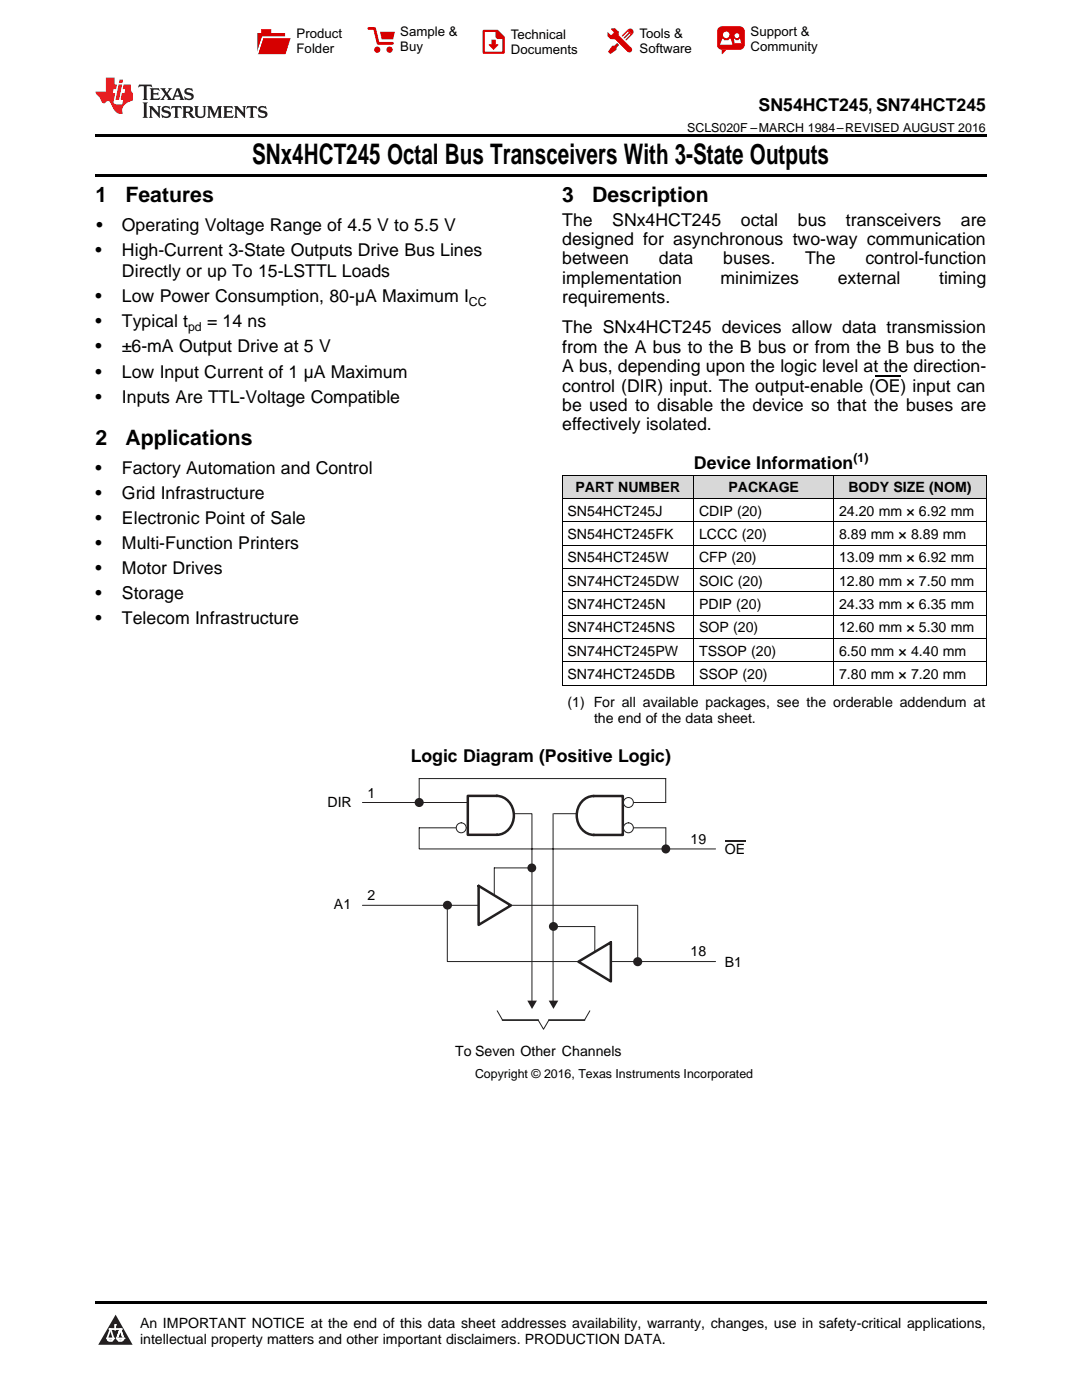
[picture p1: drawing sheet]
<svg xmlns="http://www.w3.org/2000/svg" width="216mm" height="279mm" viewBox="0 0 216 279" stroke-linecap="round" stroke-linejoin="round" font-family="sans-serif">
<defs><g id="words">
<text font-size="5.6" x="50.3" y="32.8">SNx4HCT245 Octal Bus Transceivers With 3-State Outputs</text>
<g font-size="4.2">
<text x="19" y="40.4">1</text>
<text x="25" y="40.4">Features</text>
<text x="112.2" y="40.4">3</text>
<text x="118.2" y="40.4">Description</text>
<text x="19" y="88.8">2</text>
<text x="25" y="88.8">Applications</text>
</g>
<g font-size="3.5">
<text x="151.4" y="22.2">SN54HCT245, SN74HCT245</text>
<text x="19.2" y="46.1">•</text>
<text x="24.3" y="46.1">Operating Voltage Range of 4.5 V to 5.5 V</text>
<text x="112.2" y="45">The</text>
<text x="122.2" y="45">SNx4HCT245</text>
<text x="147.8" y="45">octal</text>
<text x="159.2" y="45">bus</text>
<text x="168.8" y="45">transceivers</text>
<text x="191.7" y="45">are</text>
<text x="19" y="51.1">•</text>
<text x="24.3" y="51.1">High-Current 3-State Outputs Drive Bus Lines</text>
<text x="112.2" y="48.9">designed for asynchronous two-way communication</text>
<text x="112.2" y="52.8">between</text>
<text x="131.5" y="52.8">data</text>
<text x="144.3" y="52.8">buses.</text>
<text x="160.7" y="52.8">The</text>
<text x="172.7" y="52.8">control-function</text>
<text x="24.3" y="55.3">Directly or up To 15-LSTTL Loads</text>
<text x="112.2" y="56.7">implementation</text>
<text x="143.8" y="56.7">minimizes</text>
<text x="167.2" y="56.7">external</text>
<text x="187.4" y="56.7">timing</text>
<text x="19" y="60.3">•</text>
<text x="19" y="65.3">•</text>
<text x="24.3" y="60.3">Low Power Consumption, 80-µA Maximum I</text>
<text x="24.3" y="65.3">Typical t</text>
<text x="41.3" y="65.3">= 14 ns</text>
<text x="112.2" y="60.5">requirements.</text>
<text x="19" y="70.3">•</text>
<text x="24.3" y="70.3">±6-mA Output Drive at 5 V</text>
<text x="112.2" y="66.5">The SNx4HCT245 devices allow data transmission</text>
<text x="112.2" y="70.4">from the A bus to the B bus or from the B bus to the</text>
<text x="19" y="75.4">•</text>
<text x="24.3" y="75.4">Low Input Current of 1 µA Maximum</text>
<text x="112.2" y="74.3">A bus, depending upon the logic level at the direction-</text>
<text x="19" y="80.4">•</text>
<text x="24.3" y="80.4">Inputs Are TTL-Voltage Compatible</text>
<text x="112.2" y="78.1">control (DIR) input. The output-enable (OE) input can</text>
<text x="112.2" y="82">be used to disable the device so that the buses are</text>
<text x="112.2" y="85.9">effectively isolated.</text>
<text x="19" y="94.5">•</text>
<text x="24.3" y="94.5">Factory Automation and Control</text>
<text x="138.5" y="93.6">Device Information</text>
<text x="19" y="99.5">•</text>
<text x="24.3" y="99.5">Grid Infrastructure</text>
<text x="19" y="104.5">•</text>
<text x="24.3" y="104.5">Electronic Point of Sale</text>
<text x="19" y="109.5">•</text>
<text x="24.3" y="109.5">Multi-Function Printers</text>
<text x="19" y="114.5">•</text>
<text x="19" y="119.6">•</text>
<text x="24.3" y="114.5">Motor Drives</text>
<text x="24.3" y="119.6">Storage</text>
<text x="19" y="124.6">•</text>
<text x="24.3" y="124.6">Telecom Infrastructure</text>
<text x="82" y="152">Logic Diagram (Positive Logic)</text>
</g>
<g font-size="2.8">
<text x="114.8" y="98.3">PART NUMBER</text>
<text x="145.3" y="98.3">PACKAGE</text>
<text x="169.3" y="98.3">BODY SIZE (NOM)</text>
<text x="113.2" y="102.9">SN54HCT245J</text>
<text x="113.2" y="107.6">SN54HCT245FK</text>
<text x="139.5" y="102.9">CDIP (20)</text>
<text x="139.5" y="107.6">LCCC (20)</text>
<text x="167.4" y="102.9">24.20 mm × 6.92 mm</text>
<text x="167.4" y="107.6">8.89 mm × 8.89 mm</text>
<text x="113.2" y="112.3">SN54HCT245W</text>
<text x="139.5" y="112.3">CFP (20)</text>
<text x="167.4" y="112.3">13.09 mm × 6.92 mm</text>
<text x="113.2" y="116.9">SN74HCT245DW</text>
<text x="139.5" y="116.9">SOIC (20)</text>
<text x="167.4" y="116.9">12.80 mm × 7.50 mm</text>
<text x="113.2" y="121.6">SN74HCT245N</text>
<text x="139.5" y="121.6">PDIP (20)</text>
<text x="167.4" y="121.6">24.33 mm × 6.35 mm</text>
<text x="113.2" y="126.2">SN74HCT245NS</text>
<text x="113.2" y="130.9">SN74HCT245PW</text>
<text x="139.5" y="126.2">SOP (20)</text>
<text x="139.5" y="130.9">TSSOP (20)</text>
<text x="167.4" y="126.2">12.60 mm × 5.30 mm</text>
<text x="167.4" y="130.9">6.50 mm × 4.40 mm</text>
<text x="113.2" y="135.5">SN74HCT245DB</text>
<text x="139.5" y="135.5">SSOP (20)</text>
<text x="167.4" y="135.5">7.80 mm × 7.20 mm</text>
<text x="113.2" y="141">(1) For all available packages, see the orderable addendum at</text>
<text x="118.5" y="144.2">the end of the data sheet.</text>
<text x="65.4" y="161.1">DIR</text>
<text x="73.3" y="159.2">1</text>
<text x="137.8" y="168.4">19</text>
<text x="144.6" y="170.4">OE</text>
<text x="73.3" y="179.6">2</text>
<text x="66.6" y="181.4">A1</text>
<text x="137.8" y="190.9">18</text>
<text x="144.6" y="192.9">B1</text>
<text x="90.8" y="210.8">To Seven Other Channels</text>
<text x="27.9" y="265">An IMPORTANT NOTICE at the end of this data sheet addresses availability, warranty, changes, use in safety-critical applications,</text>
<text x="27.9" y="268.2">intellectual property matters and other important disclaimers. PRODUCTION DATA.</text>
</g>
<g font-size="2.6">
<text x="59.2" y="7.6">Product</text>
<text x="59.2" y="10.6">Folder</text>
<text x="79.9" y="7.3">Sample &amp;</text>
<text x="79.9" y="10.2">Buy</text>
<text x="101.9" y="7.8">Technical</text>
<text x="101.9" y="10.8">Documents</text>
<text x="127.6" y="7.6">Tools &amp;</text>
<text x="127.6" y="10.6">Software</text>
<text x="149.8" y="7.2">Support &amp;</text>
<text x="149.8" y="10.2">Community</text>
</g>
<g font-size="2.5">
<text x="137.1" y="26.3">SCLS020F –MARCH 1984–REVISED AUGUST 2016</text>
<text x="93.6" y="61">CC</text>
<text x="37.5" y="66">pd</text>
<text x="170.3" y="92.2">(1)</text>
<text x="94.8" y="215.1">Copyright © 2016, Texas Instruments Incorporated</text>
</g>
</g></defs>
<g fill="#d8d8d8">
<path d="M112.2 94.9h26.2v4.7h-26.2z"/>
<path d="M138.4 94.9h28v4.7h-28z"/>
<path d="M166.4 94.9h30.4v4.7h-30.4z"/>
</g>
<path d="M23.1 262.4l3.4 6h-6.9z" fill="#231f20"/>
<path d="M21.4 267.1h1.2l-.3 .5h-.3a.55 .55 0 0 1-.6-.5z" fill-rule="evenodd" fill="#fff"/>
<path d="M21.4 267.1h1.2l-.3 .5h-.3a.55 .55 0 0 1-.6-.5z" fill="none" stroke="#231f20" stroke-width=".34"/>
<path d="M21.4 267.1l1.2 .1-.3 .4h-.5z" fill="none" stroke="#fff" stroke-width=".34"/>
<path d="M23 265.3h.1" fill="none" stroke="#fff" stroke-width=".34"/>
<path d="M23 264.4v.9z" fill="#fff"/>
<path d="M23 264.4v.9z" fill="none" stroke="#fff" stroke-width=".34"/>
<circle cx="23" cy="264.4" r=".17" fill="#fff"/>
<path d="M21.9 265.2h.1" fill="none" stroke="#fff" stroke-width=".34"/>
<path d="M21.9 265.2h2.3z" fill="#fff"/>
<path d="M21.9 265.2h2.3z" fill="none" stroke="#fff" stroke-width=".34"/>
<circle cx="24.2" cy="265.2" r=".17" fill="#fff"/>
<path d="M23.3 267.1h.1" fill="none" stroke="#fff" stroke-width=".34"/>
<path d="M24 265.2l-.7 1.9z" fill="#fff"/>
<path d="M24 265.2l-.7 1.9z" fill="none" stroke="#fff" stroke-width=".34"/>
<path d="M24 265.2l.7 1.9z" fill="#fff"/>
<path d="M24 265.2l.7 1.9z" fill="none" stroke="#fff" stroke-width=".34"/>
<path d="M24.6 267.1h.1" fill="none" stroke="#fff" stroke-width=".34"/>
<circle cx="21.4" cy="267.1" r=".17" fill="#fff"/>
<path d="M22.1 265.2l-.7 1.9z" fill="#fff"/>
<path d="M22.1 265.2l-.7 1.9z" fill="none" stroke="#fff" stroke-width=".34"/>
<path d="M22.1 265.2l.5 1.9z" fill="#fff"/>
<path d="M22.1 265.2l.5 1.9z" fill="none" stroke="#fff" stroke-width=".34"/>
<circle cx="22.6" cy="267.1" r=".17" fill="#fff"/>
<path d="M23.4 267.1h1.3a.65 .65 0 0 1-.7 .5 .65 .65 0 0 1-.6-.5z" fill-rule="evenodd" fill="#fff"/>
<path d="M23.4 267.1h1.3a.65 .65 0 0 1-.7 .5 .65 .65 0 0 1-.6-.5z" fill="none" stroke="#231f20" stroke-width=".34"/>
<path d="M23.4 267.1h1.3l-.4 .5h-.6z" fill="none" stroke="#fff" stroke-width=".34"/>
<path d="M23.3 267.1h.1" fill="none" stroke="#fff" stroke-width=".34"/>
<circle cx="24.7" cy="267.1" r=".17" fill="#fff"/>
<path d="M19 259.7h177.8v.5h-177.8z" fill="#000"/>
<circle cx="83.6" cy="160.2" r=".74" fill="#231f20"/>
<circle cx="83.6" cy="160.2" r=".74" fill="none" stroke="#231f20" stroke-width=".34"/>
<path d="M118.4 158.9h5.9v7.7h-5.9M118.5 158.9a4 4 0 0 0-3.3 2.9 4 4 0 0 0 1.4 4.2l1.2 .6h.7" fill="none" stroke="#231f20" stroke-width=".5"/>
<path d="M105.2 199.7h1.9l-.9 1.6z" fill-rule="evenodd" fill="#231f20"/>
<path d="M99.1 158.8a4 4 0 0 1 3.4 3.6 4 4 0 0 1-2.7 4.1l-6.5 .1v-7.8h5.9" fill="none" stroke="#231f20" stroke-width=".5"/>
<path d="M72.3 160.2h21M83.6 160.2v-4.8h49.2v4.8h-8.5M93.3 165.2h-9.7v4.2h59.2M102.6 162.4h3.5v37.9M110.4 162.4v37.9M110.5 162.4h4.6M124.3 165.2h8.6" fill="none" stroke="#231f20" stroke-width=".2"/>
<circle cx="132.8" cy="169.4" r=".73" fill="#231f20"/>
<circle cx="132.8" cy="169.4" r=".73" fill="none" stroke="#231f20" stroke-width=".34"/>
<path d="M105.8 173.2h-7.2v5.6M132.9 165.2v4.8M72.3 180.7h54.9M89.3 181.5v10.4h53.5" fill="none" stroke="#231f20" stroke-width=".2"/>
<circle cx="89.3" cy="180.7" r=".72" fill="#231f20"/>
<circle cx="89.3" cy="180.7" r=".72" fill="none" stroke="#231f20" stroke-width=".34"/>
<path d="M110.2 184.9h8.5v5.1" fill="none" stroke="#231f20" stroke-width=".2"/>
<circle cx="110.4" cy="184.9" r=".72" fill="#231f20"/>
<circle cx="110.4" cy="184.9" r=".72" fill="none" stroke="#231f20" stroke-width=".34"/>
<path d="M127.2 180.7v11.2" fill="none" stroke="#231f20" stroke-width=".2"/>
<circle cx="127.2" cy="191.9" r=".74" fill="#231f20"/>
<circle cx="127.2" cy="191.9" r=".74" fill="none" stroke="#231f20" stroke-width=".34"/>
<circle cx="106.1" cy="173.2" r=".71" fill="#231f20"/>
<circle cx="106.1" cy="173.2" r=".71" fill="none" stroke="#231f20" stroke-width=".34"/>
<path d="M109.5 199.7h1.9l-1 1.6z" fill-rule="evenodd" fill="#231f20"/>
<path d="M144.6 167.7h4.1" fill="none" stroke="#231f20" stroke-width=".36"/>
<path d="M99.2 201.7l1.1 1.9M107.4 203.6l1.1 1.8 1-1.8M117.7 201.7l-1.1 1.9" fill="none" stroke="#231f20" stroke-width=".2"/>
<path d="M100.3 203.6h7.1M109.5 203.6h7.1" fill="none" stroke="#231f20" stroke-width=".34"/>
<circle cx="92" cy="165.2" r=".99" fill="#fff"/>
<g fill="none" stroke="#231f20" stroke-width=".2">
<path d="M125.4 160.2l-1.1 .1"/>
<circle cx="92" cy="165.2" r=".99"/>
</g>
<circle cx="125.4" cy="160.2" r=".99" fill="#fff"/>
<g fill="none" stroke="#231f20" stroke-width=".2">
<path d="M125.4 164.2v1"/>
<circle cx="125.4" cy="160.2" r=".99"/>
</g>
<circle cx="125.4" cy="165.2" r=".99" fill="#fff"/>
<circle cx="125.4" cy="165.2" r=".99" fill="none" stroke="#231f20" stroke-width=".2"/>
<path d="M115.4 191.9l6.5-3.8v7.8z" fill="#fff"/>
<path d="M115.4 191.9l6.5-3.8v7.8z" fill="none" stroke="#231f20" stroke-width=".5"/>
<path d="M95.5 176.8l6.5 3.9-6.5 3.9z" fill="#fff"/>
<path d="M95.5 176.8l6.5 3.9-6.5 3.9z" fill="none" stroke="#231f20" stroke-width=".5"/>
<g fill="none" stroke="#000" stroke-width=".2">
<path d="M112.2 99.5h84.6M112.2 94.8h84.6M112.2 94.9v41.9M138.4 94.9v41.9M166.3 94.9v41.9M196.8 94.9v41.9M112.2 118.1h84.6M112.2 113.5h84.6M112.2 108.8h84.6M112.2 104.2h84.6M112.2 136.8h84.6M112.2 132.1h84.6"/>
<path d="M112.2 127.4h84.6M112.2 122.8h84.6"/>
</g>
<path d="M19 34.8h177.8v.5h-177.8zM19 26.8h177.8v.6h-177.8zM112.2 136.8h.1zM166.3 136.8h.1zM196.7 136.8h.1z" fill="#000"/>
<path d="M27.7 16.9l-.1 .6 .6-.3h.5v.2v2.2l-.2 .4h1l-.2-.4v-2.2v-.2h.5l.6 .3-.2-.6zM29.9 17.6l.2 .4v1.6l-.2 .4h1.9l.1-.6a1.09 1.09 0 0 1-1.3 .1v-.6h.6l.4 .2v-.7l-.2 .2h-.8v-.6l.2-.1a1.01 1.01 0 0 1 1 .3l-.1-.6zM32 17.6l.9 1.2-1 1.2h.9l-.2-.3 .5-.7 .5 .7-.3 .3h1.7l-.2-.3 .1-.4h1l.1 .4-.2 .3h1l-.3-.4-.7-2h-.5l-1 2.2-.8-1.1 .9-1.1h-.9l.2 .2-.4 .7-.4-.7 .2-.2zM35.4 18l.4 1h-.8zM37 17.7a.66 .66 0 0 0-.2 .8 .66 .66 0 0 0 .6 .4l.7 .2 .1 .2a.8 .8 0 0 1-.7 .4 .8 .8 0 0 1-.7-.5l.1 .8 .2-.2a.94 .94 0 0 0 1.1 .1 .94 .94 0 0 0 .4-.9 1.48 1.48 0 0 0-1.3-.6v-.4a1.1 1.1 0 0 1 1.2 .2l-.2-.6-.2 .1-.5-.1zM28.5 20.4l.2 .4v2.3l-.2 .4h1l-.2-.4v-2.3l.2-.4zM29.7 21.2l.2 .4v1.5l-.2 .4h.8l-.3-.4 .1-1.3 1.6 1.8v-2l.2-.4h-.7l.2 .2v1.1l-1.2-1.3zM32.5 21.3a.66 .66 0 0 0-.2 .8 .66 .66 0 0 0 .6 .4l.6 .2 .2 .2a.8 .8 0 0 1-.8 .4 .8 .8 0 0 1-.7-.5l.2 .7 .2-.1a.94 .94 0 0 0 1 .1 .94 .94 0 0 0 .5-1 1.47 1.47 0 0 0-1.3-.6l-.1-.3a1.1 1.1 0 0 1 1.3 .2l-.2-.6-.2 .1-.5-.2zM34.3 21.2l-.2 .6a.64 .64 0 0 1 .8-.3v1.6l-.2 .4h1l-.3-.4 .1-1.6a.66 .66 0 0 1 .8 .3l-.2-.6zM36.3 21.2l.3 .4v1.5l-.3 .4h1l-.2-.2v-.7h.5l.1 .1a.8 .8 0 0 0 1.2 .7l-1-1a.62 .62 0 0 0 .6-.5 .62 .62 0 0 0-.6-.7zM37.1 21.5h.1a.48 .48 0 0 1 .6 0 .48 .48 0 0 1 .1 .6l-.2 .1-.6 .1zM38.7 21.2l.2 .2a2.29 2.29 0 0 0 .4 2 1.05 1.05 0 0 0 1.7-.7v-1.3l.2-.2h-.8l.2 .4v1.1a.61 .61 0 0 1-.6 .6 .61 .61 0 0 1-.6-.6v-1.1l.3-.4zM41.3 21.2l.3 .4v1.5l-.3 .4h.8l-.2-.4v-1.4l.8 1.9 .9-1.9v1.4l-.2 .4h.9l-.2-.4v-1.5l.2-.4h-.8l-.7 1.5-.6-1.5zM44.5 21.2l.2 .4v1.5l-.2 .4h1.9l.2-.6a1.1 1.1 0 0 1-1.4 .2v-.7h.6l.4 .2v-.6l-.2 .1-.8 .1v-.6l.2-.1a1.02 1.02 0 0 1 1.1 .2l-.2-.5zM46.7 21.2l.2 .4v1.5l-.2 .4h.8l-.3-.4 .1-1.3 1.6 1.8v-2l.2-.4h-.7l.2 .2v1.1l-1.2-1.3zM49.3 21.2l-.1 .6a.64 .64 0 0 1 .8-.3v1.6l-.3 .4h1l-.2-.4v-1.6a.66 .66 0 0 1 .8 .3l-.1-.6zM51.7 21.3a.66 .66 0 0 0-.2 .7 .66 .66 0 0 0 .7 .5l.6 .2 .1 .2a.8 .8 0 0 1-.7 .4 .8 .8 0 0 1-.7-.5l.1 .7 .2-.1a.94 .94 0 0 0 1.1 .1 .94 .94 0 0 0 .4-1 1.48 1.48 0 0 0-1.2-.6l-.1-.3a1.1 1.1 0 0 1 1.2 .2l-.2-.6-.1 .1-.6-.2z" fill="#231f20"/>
<path d="M21.1 15.5v2.8h-2v.4l.9 .9a.96 .96 0 0 0 1 1 .59 .59 0 0 1 .5-.4 .59 .59 0 0 1 .5 .3l.4 .8a1.61 1.61 0 0 0 2.1 1.3 1.63 1.63 0 0 1 1.1-2.2l.9-.3v-1.5a1.6 1.6 0 0 1-.4-1.7h-1.4l-.2 .9h.5l-.2 .8h-.5l-.2 1v.3h.5l-.2 .9h-.7a.74 .74 0 0 1-1-.6l.3-1.6h-.5l.2-.8h.5l.1-.9h-.4v-1.4zM23.7 16.9l-.7 3h.8l.6-3zM23.8 15.9l-.1 .7h.7l.2-.7z" fill="#ee1d23"/>
<g fill="#d60000">
<path d="M52.1 5.8h2v.8h2.8v4.2h-5.5v-4.2h.7z" fill-rule="evenodd"/>
<path d="M52.4 7.5h5.6l-1 3.3h-5.6z" fill-rule="evenodd"/>
</g>
<path d="M52.4 7.4h5.7l-.1 .1h-5.5l-1.1 3.3z" fill-rule="evenodd" fill="#fff"/>
<path d="M52.4 7.4h5.7l-.1 .1h-5.5l-1.1 3.3z" fill="none" stroke="#fff" stroke-width=".2"/>
<path d="M73.6 5.7h1.1l.7 2.9h2.9" fill="none" stroke="#d60000" stroke-width=".55"/>
<g fill="#d60000">
<path d="M75.8 6.3h3l-.4 1.6h-2.2z" fill-rule="evenodd"/>
<circle cx="75.3" cy="9.9" r=".62"/>
<circle cx="77.7" cy="9.9" r=".62"/>
</g>
<path d="M96.5 6.2h2.7l1.3 1.2v3.1h-4z" fill="none" stroke="#d60000" stroke-width=".44"/>
<g fill="#d60000">
<path d="M98.1 7.9h.8v1h.5l-.9 1.1-1-1v-.1h.6z" fill-rule="evenodd"/>
<path d="M98.9 6.2h.3l1.3 1.2v.4h-1.3l-.3-.4z" fill-rule="evenodd"/>
<path d="M121.9 5.7h.8l.7 .6 .1 .7 2.5 2.5-.8 .8-2.3-2.3-1.1-.2-.6-.6v-.8l.7 .6 .5-.4v-.2l-.5-.5z" fill-rule="evenodd"/>
<path d="M122.2 9.1h.4l.5-.5 .4 .4-.5 .5v.4l-1.2 .9-.5-.5z" fill-rule="evenodd"/>
<path d="M125.3 5.9a.67 .67 0 0 1 .9 0 .67 .67 0 0 1 0 .9z" fill-rule="evenodd"/>
<path d="M125.3 5.9l.9 .9-1.2 1.2h-.2v-.2l1-.9v-.2h-.2l-.9 1h-.2v-.2l.9-1 .1-.2h-.3l-.9 1h-.2v-.2z" fill-rule="evenodd"/>
<circle cx="125.6" cy="9.9" r=".54"/>
</g>
<path d="M123.3 6.3v.7" fill="none" stroke="#d60000" stroke-width=".2"/>
<g fill="#d60000">
<path d="M143.4 5.5l.6-.2h3.6a.95 .95 0 0 1 1 .9v2.8a.95 .95 0 0 1-1 .9h-3.6a.95 .95 0 0 1-.9-.9v-2.8z" fill-rule="evenodd"/>
<path d="M144 9.9h.9l-.7 .9h-.2z" fill-rule="evenodd"/>
</g>
<g fill="#fff">
<path d="M146.6 8.6h1.3z"/>
<path d="M144.1 7.8h.3l.1 .2h.8l.2-.2h.3l.4 1.1h-2.5z" fill-rule="evenodd"/>
<path d="M146.4 7.8h.3l.1 .2h.5l.2-.2h.2l.2 .8h-1.3z" fill-rule="evenodd"/>
<circle cx="144.9" cy="6.9" r=".65"/>
<circle cx="147" cy="7.1" r=".48"/>
</g>
<path d="M174.6 75h5.1" fill="none" stroke="#000" stroke-width=".25"/>
<use href="#words"/>
</svg>
